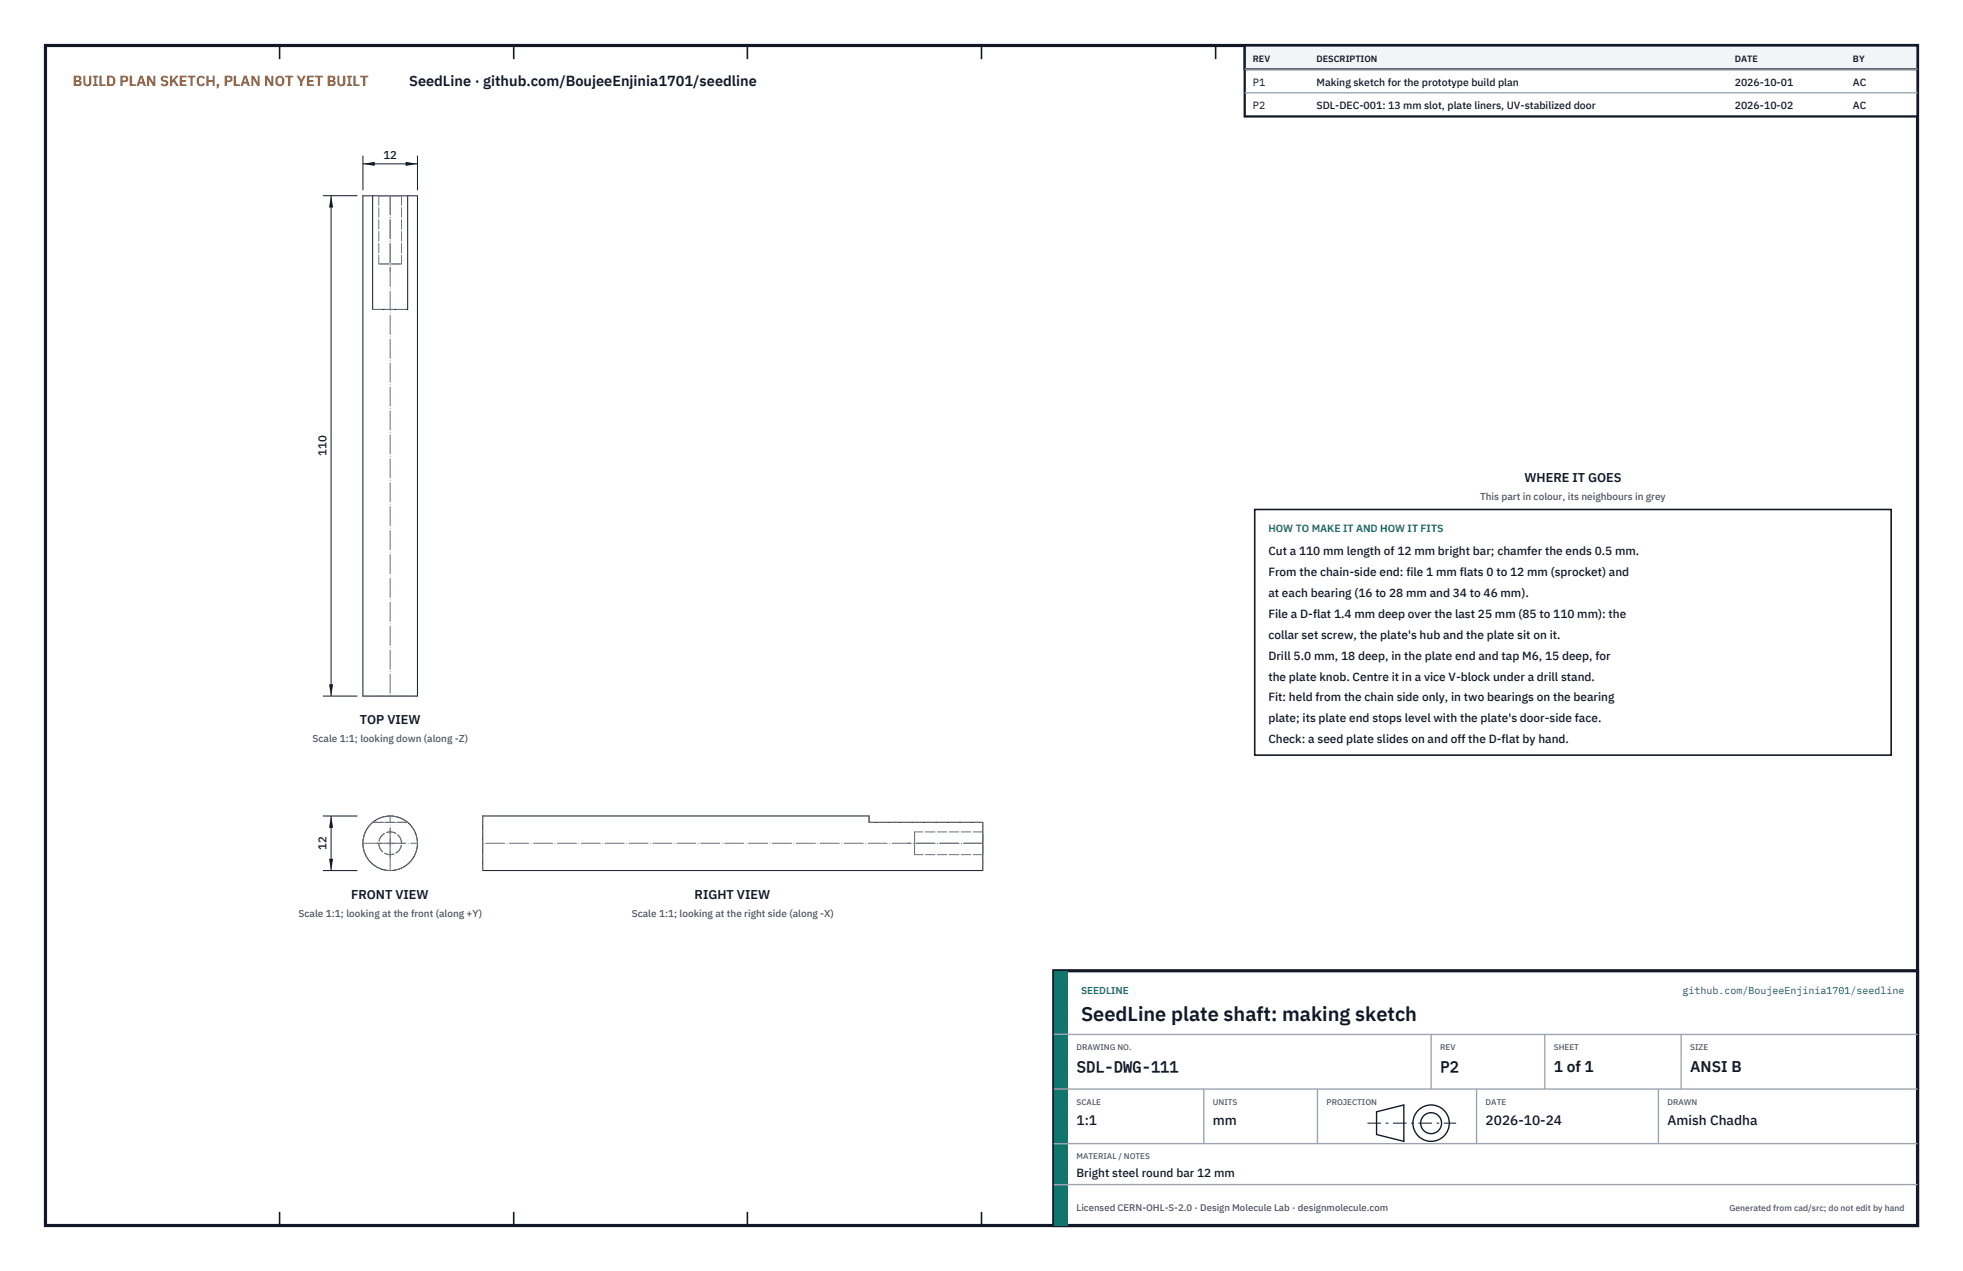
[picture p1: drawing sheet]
<svg xmlns="http://www.w3.org/2000/svg" width="432mm" height="279mm" viewBox="0 0 432 279" stroke-linecap="round" stroke-linejoin="round" font-family="sans-serif">
<defs><g id="words">
<text font-size="4.4" fill="#111827" x="237.8" y="224.4">SeedLine plate shaft: making sketch</text>
<g font-size="3.4" fill="#111827">
<text x="236.8" y="235.6">SDL-DWG-111</text>
<text x="316.8" y="235.6">P2</text>
<text x="341.8" y="235.6">1 of 1</text>
<text x="371.8" y="235.6">ANSI B</text>
</g>
<text font-size="3.2" fill="#b45309" x="16" y="19">BUILD PLAN SKETCH, PLAN NOT YET BUILT</text>
<text font-size="3.2" fill="#111827" x="90" y="19">SeedLine · github.com/BoujeeEnjinia1701/seedline</text>
<g font-size="3" fill="#111827">
<text x="236.8" y="247.2">1:1</text>
<text x="266.8" y="247.2">mm</text>
<text x="326.8" y="247.2">2026-10-24</text>
<text x="366.8" y="247.2">Amish Chadha</text>
</g>
<g font-size="2.8" fill="#111827">
<text x="335.3" y="106">WHERE IT GOES</text>
<text x="79.1" y="159.2">TOP VIEW</text>
<text x="77.2" y="197.6">FRONT VIEW</text>
<text x="152.8" y="197.6">RIGHT VIEW</text>
</g>
<g font-size="2.6" fill="#111827">
<text x="279" y="122">Cut a 110 mm length of 12 mm bright bar; chamfer the ends 0.5 mm.</text>
<text x="279" y="126.6">From the chain-side end: file 1 mm flats 0 to 12 mm (sprocket) and</text>
<text x="279" y="131.2">at each bearing (16 to 28 mm and 34 to 46 mm).</text>
<text x="279" y="135.8">File a D-flat 1.4 mm deep over the last 25 mm (85 to 110 mm): the</text>
<text x="279" y="140.4">collar set screw, the plate's hub and the plate sit on it.</text>
<text x="279" y="145">Drill 5.0 mm, 18 deep, in the plate end and tap M6, 15 deep, for</text>
<text x="279" y="149.6">the plate knob. Centre it in a vice V-block under a drill stand.</text>
<text x="279" y="154.2">Fit: held from the chain side only, in two bearings on the bearing</text>
<text x="279" y="158.8">plate; its plate end stops level with the plate's door-side face.</text>
<text x="279" y="163.4">Check: a seed plate slides on and off the D-flat by hand.</text>
<text x="236.8" y="258.8">Bright steel round bar 12 mm</text>
</g>
<g font-size="2.5" fill="#111827">
<text x="84.3" y="35">12</text>
<text x="71.8" y="100.3" transform="rotate(-90 71.8 100.3)">110</text>
<text x="71.8" y="186.9" transform="rotate(-90 71.8 186.9)">12</text>
</g>
<g font-size="2.3" fill="#111827">
<text x="275.6" y="18.8">P1</text>
<text x="275.6" y="24">P2</text>
<text x="289.6" y="18.8">Making sketch for the prototype build plan</text>
<text x="289.6" y="24">SDL-DEC-001: 13 mm slot, plate liners, UV-stabilized door</text>
<text x="381.6" y="18.8">2026-10-01</text>
<text x="381.6" y="24">2026-10-02</text>
<text x="407.6" y="18.8">AC</text>
<text x="407.6" y="24">AC</text>
</g>
<text font-size="2.3" fill="#0f766e" x="279" y="117">HOW TO MAKE IT AND HOW IT FITS</text>
<g font-size="2.2" fill="#4b5563">
<text x="325.6" y="110">This part in colour, its neighbours in grey</text>
<text x="68.7" y="163.2">Scale 1:1; looking down (along -Z)</text>
<text x="65.7" y="201.6">Scale 1:1; looking at the front (along +Y)</text>
<text x="139" y="201.6">Scale 1:1; looking at the right side (along -X)</text>
</g>
<g font-size="2.2" fill="#0f766e">
<text x="237.8" y="218.4">SEEDLINE</text>
<text x="370.1" y="218.4">github.com/BoujeeEnjinia1701/seedline</text>
</g>
<text font-size="2.1" fill="#4b5563" x="236.8" y="266.2">Licensed CERN-OHL-S-2.0 · Design Molecule Lab · designmolecule.com</text>
<g font-size="2" fill="#111827">
<text x="275.6" y="13.6">REV</text>
<text x="289.6" y="13.6">DESCRIPTION</text>
<text x="381.6" y="13.6">DATE</text>
<text x="407.6" y="13.6">BY</text>
</g>
<text font-size="1.9" fill="#4b5563" x="380.4" y="266.2">Generated from cad/src; do not edit by hand</text>
<g font-size="1.8" fill="#4b5563">
<text x="236.8" y="230.8">DRAWING NO.</text>
<text x="316.8" y="230.8">REV</text>
<text x="341.8" y="230.8">SHEET</text>
<text x="371.8" y="230.8">SIZE</text>
<text x="236.8" y="242.8">SCALE</text>
<text x="266.8" y="242.8">UNITS</text>
<text x="291.8" y="242.8">PROJECTION</text>
<text x="326.8" y="242.8">DATE</text>
<text x="366.8" y="242.8">DRAWN</text>
<text x="236.8" y="254.8">MATERIAL / NOTES</text>
</g>
</g></defs>
<path d="M10 10h411.8v259.4h-411.8z" fill="none" stroke="#111827" stroke-width=".7" stroke-linecap="butt"/>
<g fill="none" stroke="#111827" stroke-width=".35">
<path d="M61.5 10v3M113 10v3M164.4 10v3M215.9 10v3M267.4 10v3M318.9 10v3M370.3 10v3M61.5 266.4v3M113 266.4v3M164.4 266.4v3M215.9 266.4v3M267.4 266.4v3"/>
<path d="M318.9 266.4v3M370.3 266.4v3"/>
</g>
<g fill="none" stroke="#111727" stroke-width=".22">
<path d="M79.8 43h12v110h-12zM82 43v25h.3h7.4v-25M106.2 179.4h85v1.4h25v10.6h-110z"/>
<circle cx="85.8" cy="185.4" r="6"/>
</g>
<g fill="none" stroke="#6a7180" stroke-width=".22" stroke-dasharray="2.1 .5">
<path d="M79.8 43h12M83.3 43h5M83.3 58h5M83.3 43v15M88.3 43h-5M88.3 43v15M88.3 58h-5M82 68h7.7M79.8 153h12M106.2 179.4v12M191.2 179.4v1.4M82 180.8a6 6 0 0 0 1.3 10 6 6 0 0 0 8.5-5.4"/>
<path d="M82 180.8h7.7M89.7 180.8a6 6 0 0 0-7.7 0M89.7 180.8h-7.7M91.8 185.4a6 6 0 0 0-2.1-4.6M201.2 185.4v-2.5M201.2 182.9v5M201.2 187.9v-2.5M216.2 180.8v10.6M216.2 180.8h-25M216.2 185.4v-2.5M216.2 182.9v5M216.2 187.9v-2.5"/>
<path d="M216.2 182.9h-15M216.2 187.9h-15"/>
<circle cx="85.8" cy="185.4" r="2.5"/>
</g>
<path d="M85.8 43v110M85.8 43v16.7M79.8 185.4h12M82.7 185.4h6.2M85.8 191.4v-12M85.8 188.5v-6.2M216.2 185.4h-110M216.2 185.4h-16.7" fill="none" stroke="#6a7180" stroke-width=".22" stroke-dasharray="4.2 .5 0 .5"/>
<path d="M79.8 34.2v7.6M79.8 36h12M91.8 34.2v7.6" fill="none" stroke="#111827" stroke-width=".22"/>
<path d="M79.8 36l2.6-.4v.9zM89.2 35.6v.9l2.6-.5z" fill="#111827"/>
<path d="M71 43h7.6M72.8 43v110M71 153h7.6" fill="none" stroke="#111827" stroke-width=".22"/>
<path d="M72.8 43l-.4 2.6h.9zM72.4 150.4h.9l-.5 2.6z" fill="#111827"/>
<path d="M71 179.4h7.6M72.8 179.4v12M71 191.4h7.6" fill="none" stroke="#111827" stroke-width=".22"/>
<path d="M72.8 179.4l-.4 2.6h.9zM72.4 188.8h.9l-.5 2.6z" fill="#111827"/>
<path d="M276 112h140v54h-140z" fill="#fff" stroke="#111827" stroke-width=".35"/>
<path d="M273.8 10h148v15.6h-148z" fill="#fff" stroke="#111827" stroke-width=".5"/>
<path d="M273.8 10h148v5.2h-148z" fill="#f3f4f6" stroke="#111827" stroke-width=".5"/>
<path d="M273.8 15.2h148M273.8 20.4h148" fill="none" stroke="#9ca3af" stroke-width=".3"/>
<path d="M231.8 213.4h190v56h-190z" fill="#fff" stroke="#111827" stroke-width=".7" stroke-linecap="butt"/>
<path d="M231.8 213.4h3v56h-3z" fill="#0f766e"/>
<path d="M231.8 227.4h190M231.8 239.4h190M264.8 239.4v12M289.8 239.4v12M314.8 227.4v12M324.8 239.4v12M339.8 227.4v12M364.8 239.4v12M369.8 227.4v12M231.8 251.4h190M231.8 260.4h190" fill="none" stroke="#9ca3af" stroke-width=".3"/>
<g fill="none" stroke="#111827" stroke-width=".3">
<path d="M302.8 244.4l6-1.5v8l-6-1.5z"/>
<circle cx="314.8" cy="246.9" r="4"/>
<circle cx="314.8" cy="246.9" r="2.3"/>
</g>
<path d="M300.8 246.9h19.5" fill="none" stroke="#111827" stroke-width=".22" stroke-dasharray="3 1 .6 1" stroke-linecap="butt"/>
<use href="#words"/>
</svg>
